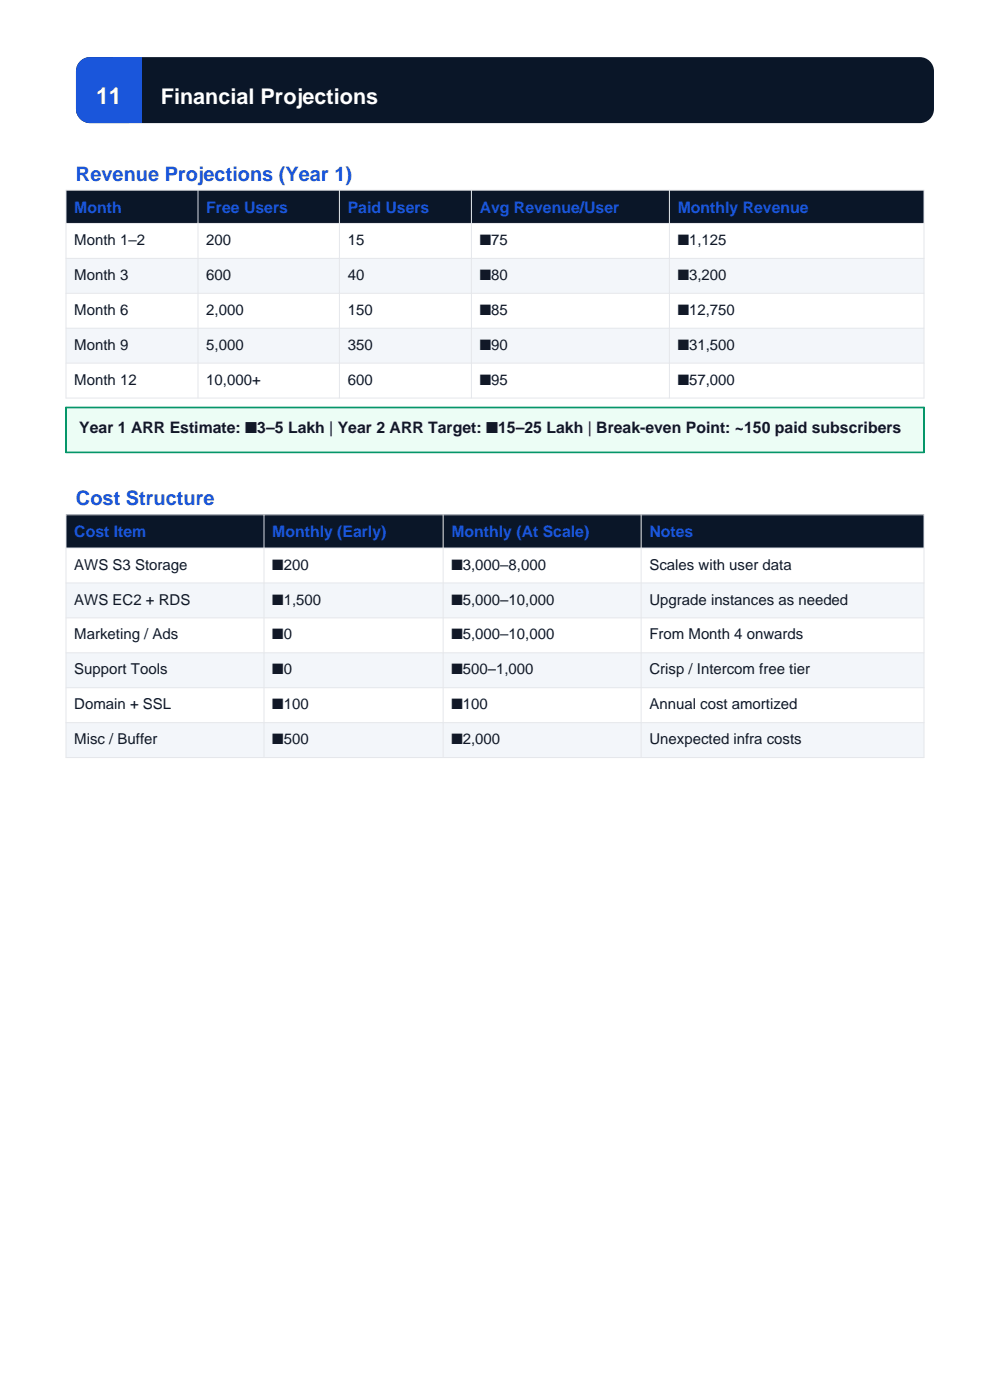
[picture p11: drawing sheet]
<svg xmlns="http://www.w3.org/2000/svg" width="210mm" height="297mm" viewBox="0 0 210 297" stroke-linecap="round" stroke-linejoin="round" font-family="sans-serif">
<defs><g id="words">
<text font-size="4.9" fill="#fff" x="20.4" y="22.1">11</text>
<text font-size="4.6" fill="#fff" x="34.1" y="22.1">Financial Projections</text>
<g font-size="4.2" fill="#1a56db">
<text x="16.1" y="38.4">Revenue Projections (Year 1)</text>
<text x="16.1" y="107.2">Cost Structure</text>
</g>
<g font-size="3.4" fill="#1a56db">
<text x="15.8" y="45.1">Month</text>
<text x="43.8" y="45.1">Free Users</text>
<text x="73.8" y="45.1">Paid Users</text>
<text x="101.8" y="45.1">Avg Revenue/User</text>
<text x="143.8" y="45.1">Monthly Revenue</text>
<text x="15.8" y="114">Cost Item</text>
<text x="57.8" y="114">Monthly (Early)</text>
<text x="95.8" y="114">Monthly (At Scale)</text>
<text x="137.8" y="114">Notes</text>
</g>
<text font-size="3.4" fill="#111827" x="16.8" y="91.9">Year 1 ARR Estimate: ■3–5 Lakh | Year 2 ARR Target: ■15–25 Lakh | Break-even Point: ~150 paid subscribers</text>
<g font-size="3.2" fill="#111827">
<text x="15.8" y="52">Month 1–2</text>
<text x="43.8" y="52">200</text>
<text x="73.8" y="52">15</text>
<text x="101.8" y="52">■75</text>
<text x="143.8" y="52">■1,125</text>
<text x="15.8" y="59.4">Month 3</text>
<text x="43.8" y="59.4">600</text>
<text x="73.8" y="59.4">40</text>
<text x="101.8" y="59.4">■80</text>
<text x="143.8" y="59.4">■3,200</text>
<text x="15.8" y="66.8">Month 6</text>
<text x="43.8" y="66.8">2,000</text>
<text x="73.8" y="66.8">150</text>
<text x="101.8" y="66.8">■85</text>
<text x="143.8" y="66.8">■12,750</text>
<text x="15.8" y="74.2">Month 9</text>
<text x="43.8" y="74.2">5,000</text>
<text x="73.8" y="74.2">350</text>
<text x="101.8" y="74.2">■90</text>
<text x="143.8" y="74.2">■31,500</text>
<text x="15.8" y="81.6">Month 12</text>
<text x="43.8" y="81.6">10,000+</text>
<text x="73.8" y="81.6">600</text>
<text x="101.8" y="81.6">■95</text>
<text x="143.8" y="81.6">■57,000</text>
<text x="15.8" y="120.8">AWS S3 Storage</text>
<text x="57.8" y="120.8">■200</text>
<text x="95.8" y="120.8">■3,000–8,000</text>
<text x="137.8" y="120.8">Scales with user data</text>
<text x="15.8" y="128.3">AWS EC2 + RDS</text>
<text x="57.8" y="128.3">■1,500</text>
<text x="95.8" y="128.3">■5,000–10,000</text>
<text x="137.8" y="128.3">Upgrade instances as needed</text>
<text x="15.8" y="135.7">Marketing / Ads</text>
<text x="57.8" y="135.7">■0</text>
<text x="95.8" y="135.7">■5,000–10,000</text>
<text x="137.8" y="135.7">From Month 4 onwards</text>
<text x="15.8" y="143.1">Support Tools</text>
<text x="57.8" y="143.1">■0</text>
<text x="95.8" y="143.1">■500–1,000</text>
<text x="137.8" y="143.1">Crisp / Intercom free tier</text>
<text x="15.8" y="150.5">Domain + SSL</text>
<text x="57.8" y="150.5">■100</text>
<text x="95.8" y="150.5">■100</text>
<text x="137.8" y="150.5">Annual cost amortized</text>
<text x="15.8" y="157.9">Misc / Buffer</text>
<text x="57.8" y="157.9">■500</text>
<text x="95.8" y="157.9">■2,000</text>
<text x="137.8" y="157.9">Unexpected infra costs</text>
</g>
</g></defs>
<path d="M17.2 12.8l1.2-.6 .7-.1h176a3 3 0 0 1 3 3v8a3 3 0 0 1-3 3h-176a3 3 0 0 1-3-3v-8a2.99 2.99 0 0 1 1.1-2.3z" fill-rule="evenodd" fill="#0a1628"/>
<g fill="#1a56db">
<path d="M17.2 12.8l1.2-.6 .7-.1h8a3 3 0 0 1 3 3v8a3 3 0 0 1-3 3h-8a3 3 0 0 1-3-3v-8a2.99 2.99 0 0 1 1.1-2.3z" fill-rule="evenodd"/>
<path d="M24.1 12.1h6v14h-6z" fill-rule="evenodd"/>
</g>
<path d="M14 40.4h182v7h-182z" fill-rule="evenodd" fill="#0a1628"/>
<path d="M14 47.4h182v7.4h-182z" fill-rule="evenodd" fill="#fff"/>
<path d="M14 54.8h182v7.4h-182z" fill-rule="evenodd" fill="#f3f6fa"/>
<path d="M14 62.2h182v7.4h-182z" fill-rule="evenodd" fill="#fff"/>
<path d="M14 69.6h182v7.4h-182z" fill-rule="evenodd" fill="#f3f6fa"/>
<path d="M14 77h182v7.4h-182z" fill-rule="evenodd" fill="#fff"/>
<path d="M14 40.4h182v44h-182zM14 47.4h182M14 54.8h182M42 40.4v44M72 40.4v44M100 40.4v44M142 40.4v44M14 62.2h182M14 69.6h182M14 77h182" fill="none" stroke="#e5e7eb" stroke-width=".21"/>
<path d="M14 86.4h182v9.6h-182z" fill-rule="evenodd" fill="#ecfdf5"/>
<path d="M14 86.4h182v9.6h-182z" fill="none" stroke="#059669" stroke-width=".35"/>
<path d="M14 109.2h182v7.1h-182z" fill-rule="evenodd" fill="#0a1628"/>
<path d="M14 116.3h182v7.4h-182z" fill-rule="evenodd" fill="#fff"/>
<path d="M14 123.7h182v7.4h-182z" fill-rule="evenodd" fill="#f3f6fa"/>
<path d="M14 131.1h182v7.4h-182z" fill-rule="evenodd" fill="#fff"/>
<path d="M14 138.5h182v7.4h-182z" fill-rule="evenodd" fill="#f3f6fa"/>
<path d="M14 145.9h182v7.4h-182z" fill-rule="evenodd" fill="#fff"/>
<path d="M14 153.3h182v7.4h-182z" fill-rule="evenodd" fill="#f3f6fa"/>
<path d="M14 109.2h182v51.5h-182zM14 116.3h182M56 109.2v51.5M94 109.2v51.5M136 109.2v51.5M14 123.7h182M14 131.1h182M14 138.5h182M14 145.9h182M14 153.3h182" fill="none" stroke="#e5e7eb" stroke-width=".21"/>
<use href="#words"/>
</svg>
